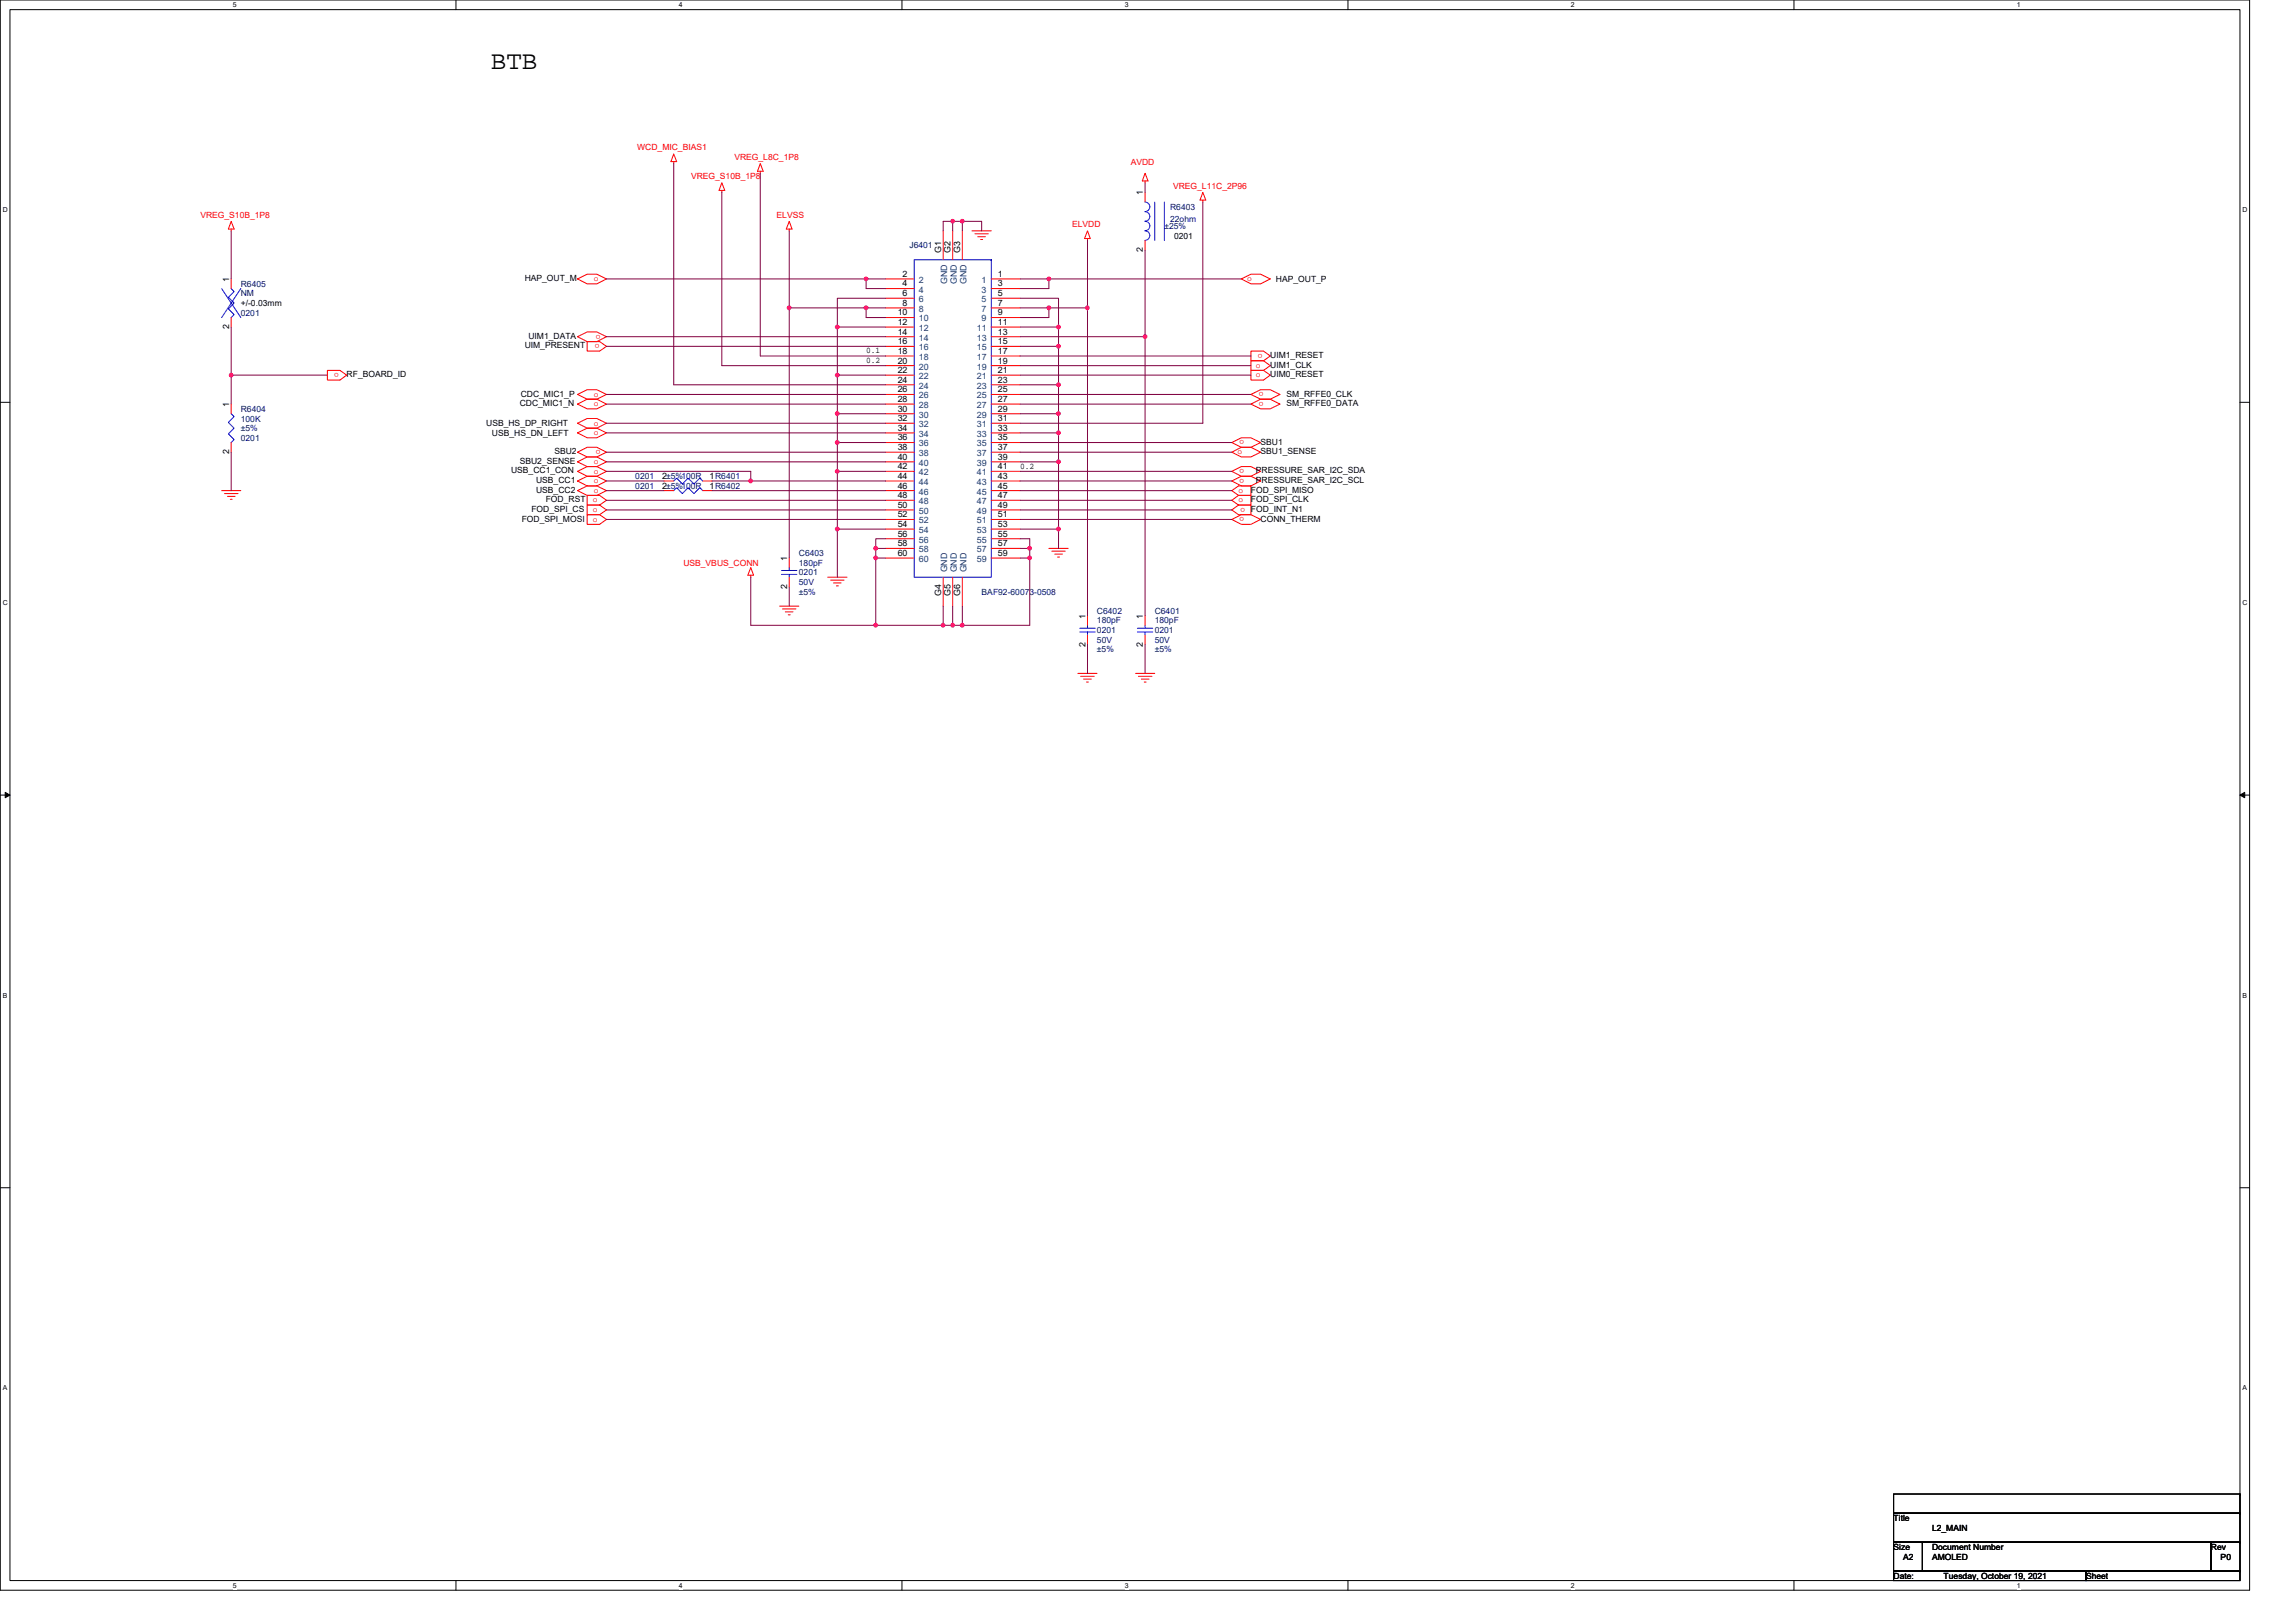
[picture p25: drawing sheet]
<svg xmlns="http://www.w3.org/2000/svg" width="297mm" height="210mm" viewBox="0 0 297 210" stroke-linecap="round" stroke-linejoin="round" font-family="sans-serif">
<defs><g id="words">
<text font-size="3.3" x="63.5" y="8.9">BTB</text>
<g font-size="1.1" fill="#f00">
<text x="82.4" y="19.4">WCD_MIC_BIAS1</text>
<text x="89.4" y="23.2">VREG_S10B_1P8</text>
<text x="95" y="20.7">VREG_L8C_1P8</text>
<text x="146.3" y="21.3">AVDD</text>
<text x="25.9" y="28.2">VREG_S10B_1P8</text>
<text x="100.5" y="28.2">ELVSS</text>
<text x="138.7" y="29.4">ELVDD</text>
<text x="151.8" y="24.4">VREG_L11C_2P96</text>
<text x="76.8" y="36.4">o</text>
<text x="161.4" y="36.4">o</text>
<text x="77.6" y="44.5" transform="rotate(180 77.6 44.5)">o</text>
<text x="77.7" y="43.3" transform="rotate(180 77.7 43.3)">o</text>
<text x="162.5" y="47.6">o</text>
<text x="163.3" y="45.8" transform="rotate(180 163.3 45.8)">o</text>
<text x="43.9" y="48.3" transform="rotate(180 43.9 48.3)">o</text>
<text x="76.8" y="51.3">o</text>
<text x="76.8" y="52.6">o</text>
<text x="162.5" y="48.8">o</text>
<text x="163.5" y="50.7" transform="rotate(180 163.5 50.7)">o</text>
<text x="163.5" y="52" transform="rotate(180 163.5 52)">o</text>
<text x="76.8" y="55.1">o</text>
<text x="76.8" y="56.3">o</text>
<text x="77.7" y="58.2" transform="rotate(180 77.7 58.2)">o</text>
<text x="160.1" y="58.8">o</text>
<text x="161" y="57" transform="rotate(180 161 57)">o</text>
<text x="76.7" y="65">o</text>
<text x="76.8" y="61.3">o</text>
<text x="76.8" y="62.5">o</text>
<text x="76.8" y="63.8">o</text>
<text x="76.8" y="60">o</text>
<text x="160.2" y="63.8">o</text>
<text x="160.2" y="65">o</text>
<text x="161" y="60.7" transform="rotate(180 161 60.7)">o</text>
<text x="161" y="62" transform="rotate(180 161 62)">o</text>
<text x="161.1" y="65.7" transform="rotate(180 161.1 65.7)">o</text>
<text x="76.7" y="66.3">o</text>
<text x="76.7" y="67.5">o</text>
<text x="161" y="66.9" transform="rotate(180 161 66.9)">o</text>
<text x="88.4" y="73.2">USB_VBUS_CONN</text>
</g>
<g font-size="1.1">
<text x="147.9" y="25.3" transform="rotate(-90 147.9 25.3)">1</text>
<text x="116.8" y="35.8">2</text>
<text x="121.7" y="32.7" transform="rotate(-90 121.7 32.7)">G1</text>
<text x="123" y="32.7" transform="rotate(-90 123 32.7)">G2</text>
<text x="124.2" y="32.7" transform="rotate(-90 124.2 32.7)">G3</text>
<text x="129.1" y="35.8">1</text>
<text x="147.9" y="32.6" transform="rotate(-90 147.9 32.6)">2</text>
<text x="151.9" y="30.9">0201</text>
<text x="29.6" y="36.5" transform="rotate(-90 29.6 36.5)">1</text>
<text x="31.2" y="39.6">+/-0.03mm</text>
<text x="67.9" y="36.4">HAP_OUT_M</text>
<text x="116.1" y="40.8">10</text>
<text x="116.8" y="37.1">4</text>
<text x="116.8" y="38.3">6</text>
<text x="116.8" y="39.6">8</text>
<text x="129.1" y="37.1">3</text>
<text x="129.1" y="38.3">5</text>
<text x="129.1" y="39.6">7</text>
<text x="129.1" y="40.8">9</text>
<text x="165.1" y="36.5">HAP_OUT_P</text>
<text x="29.6" y="42.6" transform="rotate(-90 29.6 42.6)">2</text>
<text x="67.9" y="45.1">UIM_PRESENT</text>
<text x="68.4" y="43.8">UIM1_DATA</text>
<text x="112.1" y="47">0.2</text>
<text x="112.1" y="45.7">0.1</text>
<text x="116.1" y="42">12</text>
<text x="116.1" y="43.3">14</text>
<text x="116.1" y="44.5">16</text>
<text x="116.1" y="45.8">18</text>
<text x="116.1" y="47">20</text>
<text x="129.1" y="42">11</text>
<text x="129.1" y="43.3">13</text>
<text x="129.1" y="44.5">15</text>
<text x="129.1" y="45.8">17</text>
<text x="129.1" y="47">19</text>
<text x="164.3" y="46.3">UIM1_RESET</text>
<text x="164.3" y="47.6">UIM1_CLK</text>
<text x="29.6" y="52.7" transform="rotate(-90 29.6 52.7)">1</text>
<text x="44.8" y="48.8">RF_BOARD_ID</text>
<text x="67.2" y="52.6">CDC_MIC1_N</text>
<text x="67.4" y="51.3">CDC_MIC1_P</text>
<text x="116.1" y="48.3">22</text>
<text x="116.1" y="49.5">24</text>
<text x="116.1" y="50.8">26</text>
<text x="116.1" y="52">28</text>
<text x="116.1" y="53.3">30</text>
<text x="129.1" y="48.3">21</text>
<text x="129.1" y="49.5">23</text>
<text x="129.1" y="50.8">25</text>
<text x="129.1" y="52">27</text>
<text x="129.1" y="53.3">29</text>
<text x="164.3" y="48.8">UIM0_RESET</text>
<text x="166.5" y="51.3">SM_RFFE0_CLK</text>
<text x="166.5" y="52.6">SM_RFFE0_DATA</text>
<text x="29.6" y="58.8" transform="rotate(-90 29.6 58.8)">2</text>
<text x="62.9" y="55.2">USB_HS_DP_RIGHT</text>
<text x="63.6" y="56.4">USB_HS_DN_LEFT</text>
<text x="71.7" y="58.8">SBU2</text>
<text x="116.1" y="54.5">32</text>
<text x="116.1" y="55.7">34</text>
<text x="116.1" y="57">36</text>
<text x="116.1" y="58.2">38</text>
<text x="116.1" y="59.5">40</text>
<text x="129.1" y="54.5">31</text>
<text x="129.1" y="55.7">33</text>
<text x="129.1" y="57">35</text>
<text x="129.1" y="58.2">37</text>
<text x="129.1" y="59.5">39</text>
<text x="163.1" y="58.8">SBU1_SENSE</text>
<text x="163.1" y="57.5">SBU1</text>
<text x="66.1" y="61.3">USB_CC1_CON</text>
<text x="67.2" y="60">SBU2_SENSE</text>
<text x="69.4" y="62.5">USB_CC1</text>
<text x="69.4" y="63.8">USB_CC2</text>
<text x="70.6" y="65">FOD_RST</text>
<text x="85.7" y="63.2">2±5%100R</text>
<text x="85.7" y="62">2±5%100R</text>
<text x="91.8" y="63.2">1R6402</text>
<text x="91.8" y="62">1R6401</text>
<text x="116.1" y="60.7">42</text>
<text x="116.1" y="62">44</text>
<text x="116.1" y="63.2">46</text>
<text x="116.1" y="64.5">48</text>
<text x="116.1" y="65.7">50</text>
<text x="129.1" y="60.7">41</text>
<text x="129.1" y="62">43</text>
<text x="129.1" y="63.2">45</text>
<text x="129.1" y="64.5">47</text>
<text x="129.1" y="65.7">49</text>
<text x="132" y="60.7">0.2</text>
<text x="161.8" y="63.8">FOD_SPI_MISO</text>
<text x="161.8" y="65">FOD_SPI_CLK</text>
<text x="162.5" y="61.3">PRESSURE_SAR_I2C_SDA</text>
<text x="162.5" y="62.5">PRESSURE_SAR_I2C_SCL</text>
<text x="67.5" y="67.5">FOD_SPI_MOSI</text>
<text x="68.7" y="66.2">FOD_SPI_CS</text>
<text x="116.1" y="66.9">52</text>
<text x="116.1" y="68.2">54</text>
<text x="116.1" y="69.4">56</text>
<text x="116.1" y="70.7">58</text>
<text x="116.1" y="71.9">60</text>
<text x="129.1" y="66.9">51</text>
<text x="129.1" y="68.2">53</text>
<text x="129.1" y="69.4">55</text>
<text x="129.1" y="70.7">57</text>
<text x="129.1" y="71.9">59</text>
<text x="161.8" y="66.2">FOD_INT_N1</text>
<text x="163.1" y="67.5">CONN_THERM</text>
<text x="101.8" y="76.2" transform="rotate(-90 101.8 76.2)">2</text>
<text x="101.8" y="72.6" transform="rotate(-90 101.8 72.6)">1</text>
<text x="121.7" y="77.1" transform="rotate(-90 121.7 77.1)">G4</text>
<text x="123" y="77.1" transform="rotate(-90 123 77.1)">G5</text>
<text x="124.2" y="77.1" transform="rotate(-90 124.2 77.1)">G6</text>
<text x="140.4" y="83.7" transform="rotate(-90 140.4 83.7)">2</text>
<text x="140.4" y="80" transform="rotate(-90 140.4 80)">1</text>
<text x="147.9" y="83.7" transform="rotate(-90 147.9 83.7)">2</text>
<text x="147.9" y="80" transform="rotate(-90 147.9 80)">1</text>
<text x="245" y="196.8">Title</text>
<text x="245" y="200.5">Size</text>
<text x="246.2" y="201.8">A2</text>
<text x="250" y="200.5">Document Number</text>
<text x="250" y="201.8">AMOLED</text>
<text x="250" y="198">L2_MAIN</text>
<text x="286" y="200.5">Rev</text>
<text x="287.3" y="201.8">P0</text>
<text x="245" y="204.3">Date:</text>
<text x="251.5" y="204.3">Tuesday, October 19, 2021</text>
<text x="269.9" y="204.3">Sheet</text>
</g>
<g font-size="1.1" fill="#000080">
<text x="150.6" y="29.7">±25%</text>
<text x="151.4" y="27.2">R6403</text>
<text x="151.4" y="28.7">22ohm</text>
<text x="117.7" y="32.1">J6401</text>
<text x="31.2" y="37.1">R6405</text>
<text x="31.2" y="38.4">NM</text>
<text x="31.2" y="40.9">0201</text>
<text x="31.2" y="53.3">R6404</text>
<text x="31.2" y="54.5">100K</text>
<text x="31.2" y="55.8">±5%</text>
<text x="31.2" y="57">0201</text>
<text x="82.2" y="63.2">0201</text>
<text x="82.2" y="62">0201</text>
<text x="103.4" y="72">C6403</text>
<text x="103.4" y="73.2">180pF</text>
<text x="103.4" y="74.4">0201</text>
<text x="103.4" y="75.7">50V</text>
<text x="103.4" y="76.9">±5%</text>
<text x="127" y="76.9">BAF92-60073-0508</text>
<text x="141.9" y="79.4">C6402</text>
<text x="141.9" y="80.7">180pF</text>
<text x="141.9" y="81.9">0201</text>
<text x="141.9" y="83.2">50V</text>
<text x="149.4" y="79.4">C6401</text>
<text x="149.4" y="80.7">180pF</text>
<text x="149.4" y="81.9">0201</text>
<text x="149.4" y="83.2">50V</text>
<text x="141.9" y="84.4">±5%</text>
<text x="149.4" y="84.4">±5%</text>
</g>
<g font-size="1.1" fill="#004080">
<text x="118.9" y="36.6">2</text>
<text x="118.9" y="37.8">4</text>
<text x="118.9" y="39.1">6</text>
<text x="118.9" y="40.3">8</text>
<text x="118.9" y="41.6">10</text>
<text x="122.6" y="36.8" transform="rotate(-90 122.6 36.8)">GND</text>
<text x="123.8" y="36.8" transform="rotate(-90 123.8 36.8)">GND</text>
<text x="125" y="36.8" transform="rotate(-90 125 36.8)">GND</text>
<text x="127" y="36.6">1</text>
<text x="127" y="37.8">3</text>
<text x="127" y="39.1">5</text>
<text x="127" y="40.3">7</text>
<text x="127" y="41.6">9</text>
<text x="118.9" y="42.8">12</text>
<text x="118.9" y="44.1">14</text>
<text x="118.9" y="45.3">16</text>
<text x="118.9" y="46.6">18</text>
<text x="118.9" y="47.8">20</text>
<text x="126.4" y="42.8">11</text>
<text x="126.4" y="44.1">13</text>
<text x="126.4" y="45.3">15</text>
<text x="126.4" y="46.6">17</text>
<text x="126.4" y="47.8">19</text>
<text x="118.9" y="49">22</text>
<text x="118.9" y="50.3">24</text>
<text x="118.9" y="51.5">26</text>
<text x="118.9" y="52.8">28</text>
<text x="126.4" y="49">21</text>
<text x="126.4" y="50.3">23</text>
<text x="126.4" y="51.5">25</text>
<text x="126.4" y="52.8">27</text>
<text x="118.9" y="54">30</text>
<text x="118.9" y="55.3">32</text>
<text x="118.9" y="56.5">34</text>
<text x="118.9" y="57.8">36</text>
<text x="118.9" y="59">38</text>
<text x="126.4" y="54">29</text>
<text x="126.4" y="55.3">31</text>
<text x="126.4" y="56.5">33</text>
<text x="126.4" y="57.8">35</text>
<text x="126.4" y="59">37</text>
<text x="118.9" y="60.3">40</text>
<text x="118.9" y="61.5">42</text>
<text x="118.9" y="62.7">44</text>
<text x="118.9" y="64">46</text>
<text x="118.9" y="65.2">48</text>
<text x="126.4" y="60.3">39</text>
<text x="126.4" y="61.5">41</text>
<text x="126.4" y="62.7">43</text>
<text x="126.4" y="64">45</text>
<text x="126.4" y="65.2">47</text>
<text x="118.9" y="66.5">50</text>
<text x="118.9" y="67.7">52</text>
<text x="118.9" y="69">54</text>
<text x="118.9" y="70.2">56</text>
<text x="118.9" y="71.5">58</text>
<text x="126.4" y="66.5">49</text>
<text x="126.4" y="67.7">51</text>
<text x="126.4" y="69">53</text>
<text x="126.4" y="70.2">55</text>
<text x="126.4" y="71.5">57</text>
<text x="118.9" y="72.7">60</text>
<text x="122.6" y="74.1" transform="rotate(-90 122.6 74.1)">GND</text>
<text x="123.8" y="74.1" transform="rotate(-90 123.8 74.1)">GND</text>
<text x="125" y="74.1" transform="rotate(-90 125 74.1)">GND</text>
<text x="126.4" y="72.7">59</text>
</g>
<g font-size=".9">
<text x="30.1" y="1">5</text>
<text x="87.8" y="1">4</text>
<text x="145.5" y="1">3</text>
<text x="203.2" y="1">2</text>
<text x="260.9" y="1">1</text>
<text x=".4" y="27.5">D</text>
<text x="290.1" y="27.5">D</text>
<text x=".4" y="78.3">C</text>
<text x="290.1" y="78.3">C</text>
<text x=".4" y="129.1">B</text>
<text x="290.1" y="129.1">B</text>
<text x=".4" y="179.9">A</text>
<text x="290.1" y="179.9">A</text>
<text x="30.1" y="205.4">5</text>
<text x="87.8" y="205.4">4</text>
<text x="145.5" y="205.4">3</text>
<text x="203.2" y="205.4">2</text>
<text x="260.9" y="205.4">1</text>
</g>
</g></defs>
<path d="M0 0h291v205.7h-291zM1.3 1.2h288.5v203.3h-288.5z" fill="none" stroke="#000" stroke-width=".13"/>
<g fill="#fff">
<path d="M30.1 .1h.5v1h-.5z"/>
<path d="M30.1 204.6h.5v1h-.5z"/>
</g>
<path d="M59 0v1.2M59 204.5v1.2" fill="none" stroke="#000" stroke-width=".13"/>
<g fill="#fff">
<path d="M87.8 .1h.5v1h-.5z"/>
<path d="M87.8 204.6h.5v1h-.5z"/>
</g>
<path d="M116.7 0v1.2M116.7 204.5v1.2" fill="none" stroke="#000" stroke-width=".13"/>
<g fill="#fff">
<path d="M145.5 .1h.5v1h-.5z"/>
<path d="M145.5 204.6h.5v1h-.5z"/>
</g>
<path d="M174.4 0v1.2M174.4 204.5v1.2" fill="none" stroke="#000" stroke-width=".13"/>
<g fill="#fff">
<path d="M203.2 .1h.5v1h-.5z"/>
<path d="M203.2 204.6h.5v1h-.5z"/>
</g>
<path d="M232.1 0v1.2M232.1 204.5v1.2" fill="none" stroke="#000" stroke-width=".13"/>
<g fill="#fff">
<path d="M260.9 .1h.5v1h-.5z"/>
<path d="M260.9 204.6h.5v1h-.5z"/>
<path d="M.4 26.6h.6v1h-.6z"/>
<path d="M290.1 26.6h.6v1h-.6z"/>
<path d="M.4 77.4h.6v1h-.6z"/>
<path d="M290.1 77.4h.6v1h-.6z"/>
</g>
<path d="M0 52h1.3M289.8 52h1.2" fill="none" stroke="#000" stroke-width=".13"/>
<g fill="#fff">
<path d="M.4 128.3h.5v1h-.5z"/>
<path d="M290.1 128.3h.6v1h-.6z"/>
</g>
<path d="M0 102.9h1.3M289.8 102.9h1.2" fill="none" stroke="#000" stroke-width=".13"/>
<path d="M.7 102.5l.6 .4-.6 .3zM289.8 102.9l.6-.4v.7z" fill="#000" stroke="#000" stroke-width=".13"/>
<g fill="#fff">
<path d="M.4 179.1h.5v1h-.5z"/>
<path d="M290.1 179.1h.6v1h-.6z"/>
</g>
<g fill="none" stroke="#000" stroke-width=".13">
<path d="M0 153.7h1.3M289.8 153.7h1.2M245 199.5h3.7v3.7h-3.7zM245 193.3h44.8v2.5h-44.8zM245 195.8h44.8v3.7h-44.8zM248.7 199.5h.1M248.7 199.5h37.3v3.7h-37.3zM286 199.5h.1M286 199.5h3.8v3.7h-3.8zM289.8 193.3h.1M289.8 195.8h.1M289.8 199.5h.1"/>
<path d="M245 203.2h24.9v1.3h-24.9zM269.9 203.2h.1M269.9 203.2h19.9v1.3h-19.9zM289.8 203.2h.1"/>
</g>
<g fill="none" stroke="#f00" stroke-width=".13">
<path d="M87.2 19.9l.3 1h-.7zM29.9 28.6l.4 1h-.8zM29.9 29.6v.3M29.9 36.1v1.2M74.7 36.1l1.3-.6h1.2l1.3 .6-1.3 .6h-1.2zM87.2 20.9v.3M93.4 23.6l.4 1h-.8zM93.4 24.6v.3M98.4 21.2l.3 1h-.7zM98.4 22.2v.2M102.1 29.6v.3M102.1 28.6l.4 1h-.8z"/>
<path d="M114.6 36.1h3.7M114.6 37.3h3.7M114.6 38.6h3.7M114.6 39.8h3.7M122 29.9v3.7M123.3 29.9v3.7M124.5 29.9v3.7M125.7 29.9h2.5M126.1 30.2h1.8M126.5 30.6h1M126.9 31h.2M128.2 36.1h3.8"/>
<path d="M128.2 37.3h3.8M128.2 38.6h3.8M128.2 39.8h3.8M140.7 29.9l.4 1h-.8zM140.7 30.9v.2M148.1 23.4v.2M148.1 24.9v1.2M148.1 31.1v1.3M148.1 22.4l.4 1h-.7zM155.6 25.9v.2M155.6 24.9l.4 1h-.7zM160.6 36.1l1.2-.6h1.3l1.2 .6-1.2 .6h-1.3z"/>
<path d="M29.9 52.3v1.2M29.9 57.3v1.2M29.9 41.1v1.2M42.4 47.9h1.6l.8 .6-.8 .7h-1.6zM74.7 43.6l1.3-.7h1.2l1.3 .7-1.3 .6h-1.2zM74.7 51l1.3-.6h1.2l1.3 .6-1.3 .6h-1.2zM74.7 52.3l1.3-.7h1.2l1.3 .7-1.3 .6h-1.2zM74.7 54.8l1.3-.7h1.2l1.3 .7-1.3 .6h-1.2zM74.7 56l1.3-.6h1.2l1.3 .6-1.3 .6h-1.2zM74.7 59.8l1.3-.7h1.2l1.3 .7-1.3 .6h-1.2zM74.7 58.5l1.3-.6h1.2l1.3 .6-1.3 .6h-1.2zM76 44.2h1.6l.9 .6-.9 .6h-1.6z"/>
<path d="M114.6 41.1h3.7M114.6 42.3h3.7M114.6 43.6h3.7M114.6 44.8h3.7M114.6 46.1h3.7M114.6 47.3h3.7M114.6 48.5h3.7M114.6 49.8h3.7M114.6 51h3.7M114.6 52.3h3.7M114.6 53.5h3.7M114.6 54.8h3.7"/>
<path d="M114.6 56h3.7M114.6 57.3h3.7M114.6 58.5h3.7M114.6 59.8h3.7M128.2 41.1h3.8M128.2 42.3h3.8M128.2 43.6h3.8M128.2 44.8h3.8M128.2 46.1h3.8M128.2 47.3h3.8M128.2 48.5h3.8M128.2 49.8h3.8"/>
<path d="M128.2 51h3.8M128.2 52.3h3.8M128.2 53.5h3.8M128.2 54.8h3.8M128.2 56h3.8M128.2 57.3h3.8M128.2 58.5h3.8M128.2 59.8h3.8M159.4 58.5l1.2-.6h1.2l1.3 .6-1.3 .6h-1.2zM159.4 57.3l1.2-.7h1.2l1.3 .7-1.3 .6h-1.2zM161.8 51l1.3-.6h1.2l1.3 .6-1.3 .6h-1.2zM161.8 52.3l1.3-.7h1.2l1.3 .7-1.3 .6h-1.2z"/>
<path d="M161.8 45.4h1.7l.8 .7-.8 .6h-1.7zM161.8 47.9h1.7l.8 .6-.8 .7h-1.7zM163.5 46.7l.8 .6-.8 .6M163.5 46.7h-1.7v1.2h1.7M28.7 63.5h2.5M29 63.9h1.8M29.4 64.2h1M29.8 64.6h.2M74.7 61l1.3-.6h1.2l1.3 .6-1.3 .6h-1.2zM74.7 62.2l1.3-.6h1.2l1.3 .6-1.3 .7h-1.2zM74.7 63.5l1.3-.6h1.2l1.3 .6-1.3 .6h-1.2zM76 64.1h1.6l.9 .6-.9 .6h-1.6z"/>
<path d="M76 66.6h1.6l.9 .6-.9 .6h-1.6zM77.6 65.3l.9 .7-.9 .6M77.6 65.3h-1.6v1.3h1.6M85.9 63.5h1.3M85.9 62.2h1.3M90.9 63.5h1.2M90.9 62.2h1.2M97.1 74.4v.3M97.1 73.4l.4 1h-.8zM100.9 78.4h2.5M101.2 78.8h1.8M101.6 79.2h1"/>
<path d="M102 79.5h.2M102.1 72.2v1.2M102.1 74.7v1.2M107.1 74.7h2.5M107.5 75.1h1.7M107.8 75.4h1M108.2 75.8h.3M114.6 61h3.7M114.6 62.2h3.7M114.6 63.5h3.7M114.6 64.7h3.7M114.6 66h3.7"/>
<path d="M114.6 67.2h3.7M114.6 68.5h3.7M114.6 69.7h3.7M114.6 71h3.7M114.6 72.2h3.7M122 74.7v3.7M123.3 74.7v3.7M124.5 74.7v3.7M128.2 61h3.8M128.2 62.2h3.8M128.2 63.5h3.8M128.2 64.7h3.8"/>
<path d="M128.2 66h3.8M128.2 67.2h3.8M128.2 68.5h3.8M128.2 69.7h3.8M128.2 71h3.8M128.2 72.2h3.8M135.7 71h2.5M136.1 71.3h1.7M136.5 71.7h1M136.8 72.1h.3M140.7 79.7v1.2M148.1 79.7v1.2"/>
<path d="M159.4 61l1.2-.6h1.2l1.3 .6-1.3 .6h-1.2zM159.4 62.2l1.2-.6h1.2l1.3 .6-1.3 .7h-1.2zM159.4 67.2l1.2-.6h1.2l1.3 .6-1.3 .6h-1.2zM159.4 63.5l.8-.6h1.6v1.2h-1.6zM159.4 66l.8-.7h1.6v1.3h-1.6zM160.2 64.1l-.8 .6 .8 .6M160.2 64.1h1.6v1.2h-1.6M139.4 87.1h2.5M139.8 87.5h1.8M140.2 87.9h1M140.6 88.2h.2M140.7 82.1v1.3"/>
<path d="M146.9 87.1h2.5M147.3 87.5h1.7M147.7 87.9h1M148 88.2h.3M148.1 82.1v1.3"/>
</g>
<g fill="none" stroke="#00f" stroke-width=".13">
<path d="M28.7 37.3l2.5 3.8M29.9 37.3l.4 .4-.8 .8 .8 .7-.8 .8 .8 .7-.4 .4M31.2 37.3l-2.5 3.8M118.3 33.6h9.9v41.1h-9.9zM128.2 33.6h.1M148.1 26.1a.61 .61 0 0 1 .7 .7 .61 .61 0 0 1-.7 .6M148.1 27.4a.61 .61 0 0 1 .7 .6 .61 .61 0 0 1-.7 .6 .61 .61 0 0 1 .7 .6 .61 .61 0 0 1-.7 .6 .62 .62 0 0 1 .7 .7 .62 .62 0 0 1-.7 .6M149.4 26.1v5M150.6 26.1v5M29.9 53.5l.4 .4-.8 .8 .8 .7-.8 .7 .8 .8-.4 .4M87.2 63.5l.3-.4 .8 .8 .7-.8 .8 .8 .7-.8 .4 .4M87.2 62.2l.3-.3 .8 .7 .7-.7 .8 .7 .7-.7 .4 .3"/>
<path d="M101.1 73.8h2M101.1 74.3h2M102.1 73.4v.4M102.1 74.3v.4M139.7 81.3h2M139.7 81.8h2M140.7 80.9v.4M140.7 81.8v.3M147.1 81.3h2M147.1 81.8h2M148.1 80.9v.4M148.1 81.8v.3"/>
</g>
<g fill="none" stroke="#800040" stroke-width=".13">
<path d="M29.9 29.9v6.2M78.5 36.1h33.6M87.2 21.2v28.6h27.4M93.4 24.9v22.4h21.2M98.4 22.4v23.7h16.2M102.1 29.9v9.9M102.1 39.8v32.4M102.1 39.8h10M112.1 39.8h2.5M112.1 36.1h2.5M112.1 39.8v1.3h2.5M112.1 36.1v1.2h2.5"/>
<path d="M114.6 38.6h-6.3v3.7M123.3 28.6h-1.3v1.3M123.3 28.6v1.3M123.3 28.6h1.2M124.5 28.6h2.5v1.3M124.5 28.6v1.3M132 39.8h3.7M132 36.1h3.7M132 38.6h4.9v3.7M135.7 36.1v1.2h-3.7M135.7 39.8v1.3h-3.7M135.7 39.8h5v39.9"/>
<path d="M135.7 36.1h24.9M140.7 31.1v8.7M148.1 23.6v1.3M148.1 32.4v11.2M155.6 26.1v28.7h-23.6M29.9 42.3v6.2M29.9 58.5v5M29.9 48.5h12.5M29.9 48.5v3.8M78.5 43.6h36.1M78.5 44.8h36.1M78.5 51h36.1"/>
<path d="M78.5 52.3h36.1M78.5 54.8h36.1M78.5 56h36.1M78.5 58.5h36.1M78.5 59.8h36.1M108.3 42.3h6.3M108.3 48.5h6.3M108.3 53.5h6.3M108.3 57.3h6.3M108.3 42.3v6.2M108.3 48.5v5M108.3 53.5v3.8"/>
<path d="M108.3 57.3v3.7M132 57.3h27.4M132 58.5h27.4M132 43.6h16.1M132 46.1h29.8M132 47.3h29.8M132 48.5h29.8M132 51h29.8M132 52.3h29.8M132 42.3h4.9M132 44.8h4.9M132 49.8h4.9"/>
<path d="M132 53.5h4.9M132 56h4.9M132 59.8h4.9M136.9 42.3v2.5M136.9 44.8v5M136.9 49.8v3.7M136.9 56v3.8M136.9 59.8v8.7M136.9 53.5v2.5M148.1 43.6v36.1M78.5 61h18.6v1.2M78.5 64.7h36.1"/>
<path d="M78.5 66h36.1M78.5 67.2h36.1M78.5 62.2h7.4M78.5 63.5h7.4M92.1 63.5h22.5M92.1 62.2h5M97.1 74.7v6.2h16.2M97.1 62.2h17.5M102.1 75.9v2.5M108.3 61h6.3M108.3 61v7.5h6.3M108.3 68.5v6.2"/>
<path d="M113.3 71v1.2M113.3 72.2v8.7M113.3 71h1.3M113.3 72.2h1.3M114.6 69.7h-1.3v1.3M122 78.4v2.5M123.3 78.4v2.5M124.5 78.4v2.5M132 61h27.4M132 62.2h27.4M132 67.2h27.4M132 63.5h27.4"/>
<path d="M132 66h27.4M132 64.7h27.4M132 68.5h4.9M132 69.7h1.2v1.3M132 71h1.2M132 72.2h1.2M133.2 71v1.2M133.2 72.2v8.7h-8.7M136.9 68.5v2.5M113.3 80.9h8.7M122 80.9h1.3M123.3 80.9h1.2"/>
<path d="M140.7 83.4v3.7M148.1 83.4v3.7"/>
</g>
<g fill="#f0f" stroke="#f0f" stroke-width=".13">
<circle cx="123.2" cy="28.6" r=".23"/>
<circle cx="124.5" cy="28.6" r=".24"/>
<circle cx="135.7" cy="39.8" r=".24"/>
<circle cx="108.3" cy="42.3" r=".24"/>
<circle cx="148.1" cy="43.5" r=".24"/>
<circle cx="136.9" cy="44.8" r=".24"/>
<circle cx="108.3" cy="53.5" r=".24"/>
<circle cx="108.3" cy="48.5" r=".24"/>
<circle cx="136.9" cy="53.5" r=".24"/>
<circle cx="136.9" cy="49.8" r=".24"/>
<circle cx="136.9" cy="56" r=".24"/>
<circle cx="108.3" cy="57.2" r=".24"/>
<circle cx="133.2" cy="70.9" r=".24"/>
<circle cx="113.3" cy="80.9" r=".24"/>
<circle cx="113.3" cy="72.2" r=".24"/>
<circle cx="133.2" cy="72.2" r=".24"/>
<circle cx="122" cy="80.9" r=".24"/>
<circle cx="123.2" cy="80.9" r=".24"/>
<circle cx="124.5" cy="80.9" r=".24"/>
<circle cx="136.9" cy="68.4" r=".24"/>
<circle cx="136.9" cy="59.7" r=".24"/>
<circle cx="112" cy="39.8" r=".24"/>
<circle cx="102.1" cy="39.8" r=".24"/>
<circle cx="140.7" cy="39.8" r=".24"/>
<circle cx="135.7" cy="36.1" r=".23"/>
<circle cx="136.9" cy="42.3" r=".24"/>
<circle cx="112" cy="36.1" r=".24"/>
<circle cx="29.9" cy="48.5" r=".23"/>
<circle cx="97.1" cy="62.2" r=".24"/>
<circle cx="108.3" cy="61" r=".24"/>
<circle cx="108.3" cy="68.4" r=".24"/>
<circle cx="113.3" cy="70.9" r=".24"/>
</g>
<use href="#words"/>
</svg>
